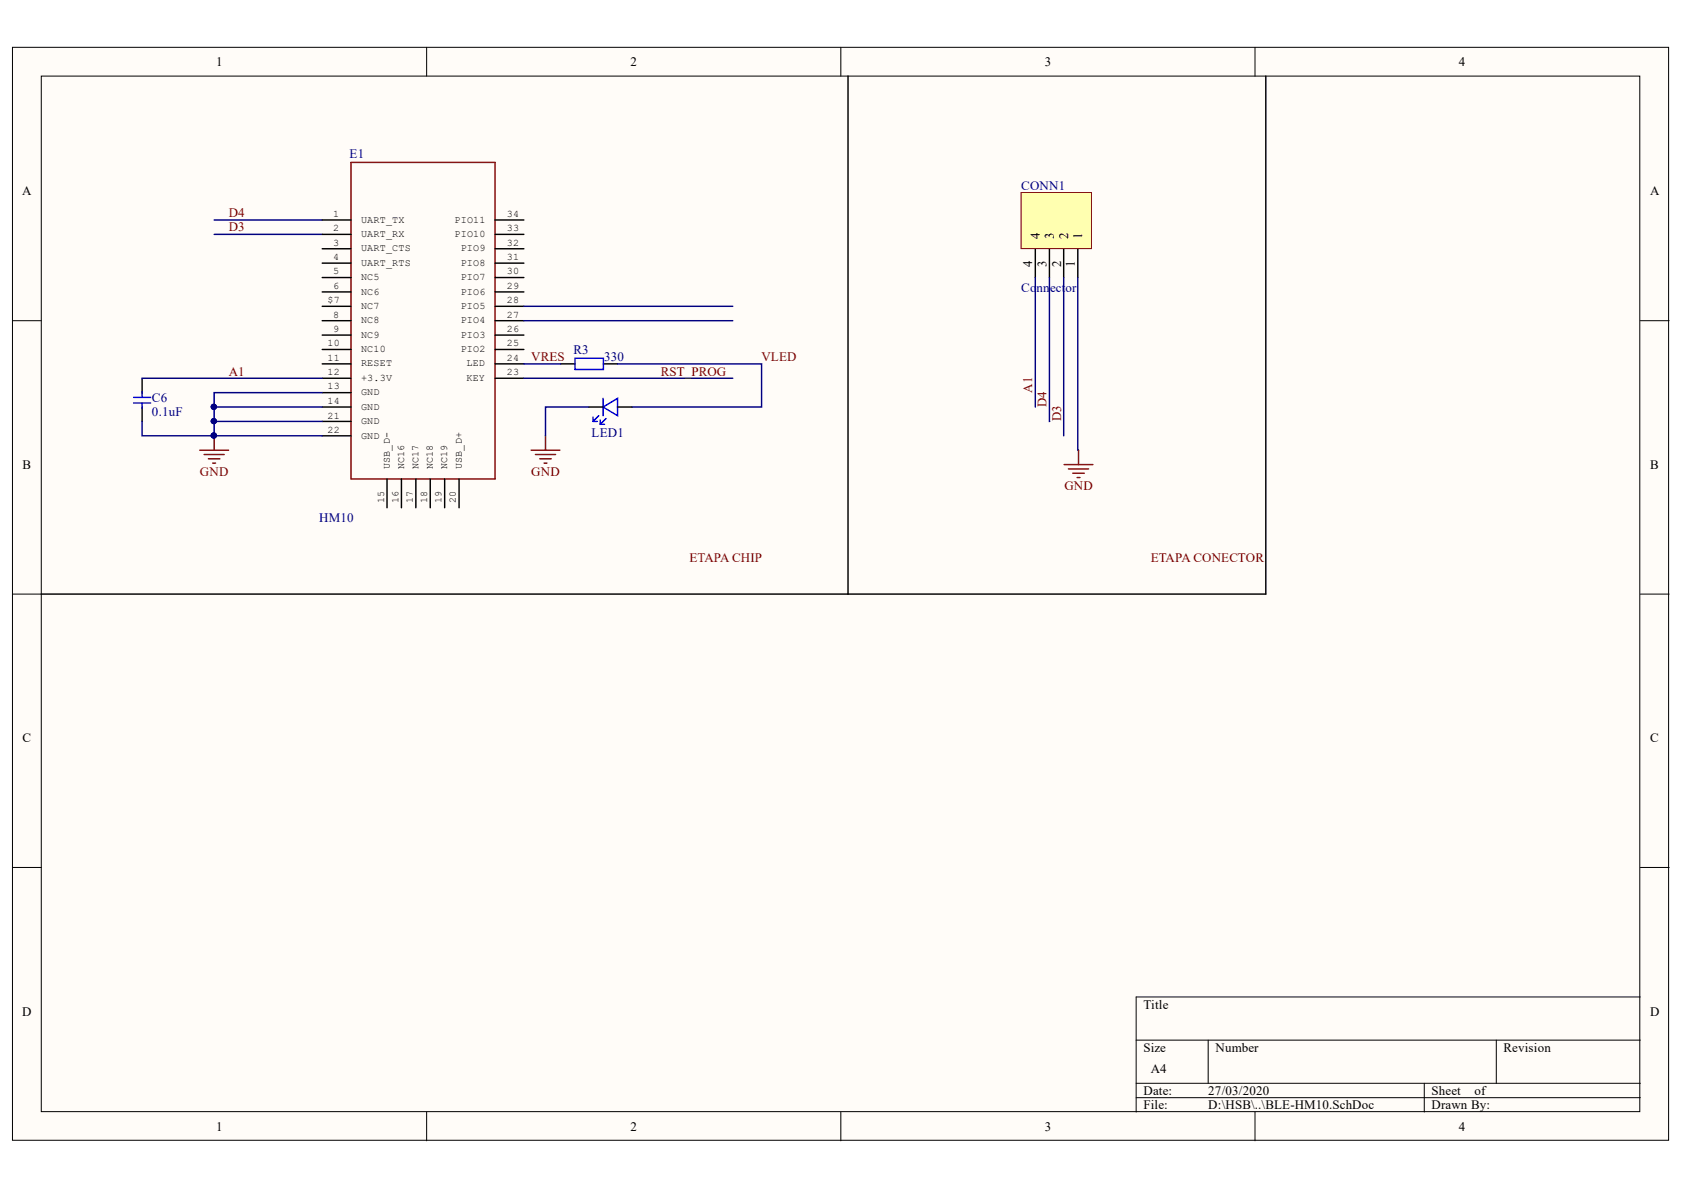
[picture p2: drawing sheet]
<svg xmlns="http://www.w3.org/2000/svg" width="297mm" height="210mm" viewBox="0 0 297 210" stroke-linecap="round" stroke-linejoin="round" font-family="sans-serif">
<defs><g id="words">
<g font-size="2.3">
<text x="38.1" y="11.7">1</text>
<text x="111.2" y="11.7">2</text>
<text x="184.3" y="11.7">3</text>
<text x="257.3" y="11.7">4</text>
<text x="3.9" y="34.5">A</text>
<text x="291.1" y="34.5">A</text>
<text x="182.1" y="47.1" transform="rotate(-90 182.1 47.1)">4</text>
<text x="183.4" y="42.2" transform="rotate(-90 183.4 42.2)">4</text>
<text x="184.6" y="47.1" transform="rotate(-90 184.6 47.1)">3</text>
<text x="185.9" y="42.2" transform="rotate(-90 185.9 42.2)">3</text>
<text x="187.2" y="47.1" transform="rotate(-90 187.2 47.1)">2</text>
<text x="188.4" y="42.2" transform="rotate(-90 188.4 42.2)">2</text>
<text x="189.6" y="47.1" transform="rotate(-90 189.6 47.1)">1</text>
<text x="190.9" y="42.2" transform="rotate(-90 190.9 42.2)">1</text>
<text x="4" y="82.7">B</text>
<text x="291.1" y="82.7">B</text>
<text x="4" y="130.9">C</text>
<text x="291.1" y="130.9">C</text>
<text x="3.9" y="179.2">D</text>
<text x="201.7" y="177.9">Title</text>
<text x="291.1" y="179.2">D</text>
<text x="201.7" y="185.5">Size</text>
<text x="214.4" y="185.5">Number</text>
<text x="265.2" y="185.5">Revision</text>
<text x="203" y="189.3">A4</text>
<text x="201.7" y="193.1">Date:</text>
<text x="201.7" y="195.7">File:</text>
<text x="213.1" y="193.1">27/03/2020</text>
<text x="213.1" y="195.7">D:\HSB\..\BLE-HM10.SchDoc</text>
<text x="252.5" y="193.1">Sheet</text>
<text x="252.5" y="195.7">Drawn By:</text>
<text x="260.1" y="193.1">of</text>
<text x="38.1" y="199.5">1</text>
<text x="111.2" y="199.5">2</text>
<text x="184.3" y="199.5">3</text>
<text x="257.3" y="199.5">4</text>
</g>
<g font-size="2.3" fill="#000080">
<text x="61.7" y="27.9">E1</text>
<text x="180.1" y="33.5">CONN1</text>
<text x="180.1" y="51.5">Co</text>
<text x="182.8" y="51.5">nn</text>
<text x="185.2" y="51.5">ect</text>
<text x="187.9" y="51.5">or</text>
<text x="101.1" y="62.4">R3</text>
<text x="106.6" y="63.7">330</text>
<text x="26.8" y="70.9">C6</text>
<text x="26.8" y="73.4">0.1uF</text>
<text x="104.4" y="77.1">LED1</text>
<text x="56.3" y="92.1">HM10</text>
</g>
<g font-size="2.3" fill="#800000">
<text x="40.3" y="38.3">D4</text>
<text x="40.3" y="40.8">D3</text>
<text x="93.7" y="63.7">VRES</text>
<text x="134.3" y="63.7">VLED</text>
<text x="40.3" y="66.2">A1</text>
<text x="116.5" y="66.2">RST_PROG</text>
<text x="182.1" y="69.3" transform="rotate(-90 182.1 69.3)">A1</text>
<text x="184.6" y="71.8" transform="rotate(-90 184.6 71.8)">D4</text>
<text x="187.2" y="74.3" transform="rotate(-90 187.2 74.3)">D3</text>
<text x="35.3" y="84">GND</text>
<text x="93.7" y="84">GND</text>
<text x="187.7" y="86.5">GND</text>
<text x="121.6" y="99.2">ETAPA CHIP</text>
<text x="203" y="99.2">ETAPA CONECTOR</text>
</g>
<g font-size="1.8">
<text x="58.8" y="38.3">1</text>
<text x="58.8" y="40.8">2</text>
<text x="63.7" y="39.3">UART_TX</text>
<text x="63.7" y="41.8">UART_RX</text>
<text x="80.2" y="41.8">PIO10</text>
<text x="80.2" y="39.3">PIO11</text>
<text x="89.4" y="40.8">33</text>
<text x="89.4" y="38.3">34</text>
<text x="58.8" y="43.3">3</text>
<text x="58.8" y="45.9">4</text>
<text x="63.7" y="44.4">UART_CTS</text>
<text x="63.7" y="46.9">UART_RTS</text>
<text x="81.3" y="46.9">PIO8</text>
<text x="81.3" y="44.4">PIO9</text>
<text x="89.4" y="45.9">31</text>
<text x="89.4" y="43.3">32</text>
<text x="57.8" y="53.5">$7</text>
<text x="58.8" y="48.4">5</text>
<text x="58.8" y="50.9">6</text>
<text x="63.7" y="49.4">NC5</text>
<text x="63.7" y="52">NC6</text>
<text x="81.3" y="52">PIO6</text>
<text x="81.3" y="49.4">PIO7</text>
<text x="89.4" y="53.5">28</text>
<text x="89.4" y="50.9">29</text>
<text x="89.4" y="48.4">30</text>
<text x="58.8" y="56">8</text>
<text x="58.8" y="58.5">9</text>
<text x="63.7" y="54.5">NC7</text>
<text x="63.7" y="57">NC8</text>
<text x="63.7" y="59.6">NC9</text>
<text x="81.3" y="59.6">PIO3</text>
<text x="81.3" y="57">PIO4</text>
<text x="81.3" y="54.5">PIO5</text>
<text x="89.4" y="58.5">26</text>
<text x="89.4" y="56">27</text>
<text x="57.8" y="61.1">10</text>
<text x="57.8" y="63.6">11</text>
<text x="63.7" y="62.1">NC10</text>
<text x="63.7" y="64.6">RESET</text>
<text x="81.3" y="62.1">PIO2</text>
<text x="82.3" y="64.6">LED</text>
<text x="89.4" y="63.6">24</text>
<text x="89.4" y="61.1">25</text>
<text x="57.8" y="66.1">12</text>
<text x="57.8" y="68.7">13</text>
<text x="57.8" y="71.2">14</text>
<text x="63.7" y="67.2">+3.3V</text>
<text x="63.7" y="69.7">GND</text>
<text x="82.3" y="67.2">KEY</text>
<text x="89.4" y="66.1">23</text>
<text x="57.8" y="73.8">21</text>
<text x="57.8" y="76.4">22</text>
<text x="63.7" y="72.2">GND</text>
<text x="63.7" y="74.9">GND</text>
<text x="63.7" y="77.4">GND</text>
<text x="68.8" y="82.7" transform="rotate(-90 68.8 82.7)">USB_D-</text>
<text x="71.3" y="82.7" transform="rotate(-90 71.3 82.7)">NC16</text>
<text x="73.8" y="82.7" transform="rotate(-90 73.8 82.7)">NC17</text>
<text x="76.4" y="82.7" transform="rotate(-90 76.4 82.7)">NC18</text>
<text x="78.9" y="82.7" transform="rotate(-90 78.9 82.7)">NC19</text>
<text x="81.4" y="82.7" transform="rotate(-90 81.4 82.7)">USB_D+</text>
<text x="67.7" y="88.7" transform="rotate(-90 67.7 88.7)">15</text>
<text x="70.3" y="88.7" transform="rotate(-90 70.3 88.7)">16</text>
<text x="72.8" y="88.7" transform="rotate(-90 72.8 88.7)">17</text>
<text x="75.4" y="88.7" transform="rotate(-90 75.4 88.7)">18</text>
<text x="77.9" y="88.7" transform="rotate(-90 77.9 88.7)">19</text>
<text x="80.4" y="88.7" transform="rotate(-90 80.4 88.7)">20</text>
</g>
</g></defs>
<g fill="#fffcf8" stroke="#000" stroke-width=".18">
<path d="M2.2 8.3h292.1v192.8h-292.1z"/>
<path d="M7.3 13.4h281.9v182.7h-281.9z"/>
</g>
<g fill="none" stroke="#000" stroke-width=".18">
<path d="M75.3 8.3v5.1M148.3 8.3v5.1M221.4 8.3v5.1M2.2 56.6h5.1M289.3 56.6h5.1M2.2 104.8h5.1M289.3 104.8h5.1M2.2 153h5.1M289.3 153h5.1M289.3 175.9h-88.9v20.3M75.3 196.2v5M148.3 196.2v5"/>
<path d="M200.4 183.5h88.9M200.4 191.1h88.9M200.4 193.6h88.9M213.1 183.5v7.6M221.4 196.2v5M251.2 191.1v5.1M263.9 183.5v7.6"/>
</g>
<path d="M37.8 38.8h19M37.8 41.3h19M92.4 56.6h36.9M92.4 54h36.9M25.1 74.3v2.6h12.7M37.8 71.8v2.5h19M37.8 74.3v2.6h19M56.8 69.3h-19v2.5h19M56.8 66.7h-31.7v.1M92.4 66.7h36.9M92.4 64.2h6.5M108.9 64.2h25.4v7.6h-22.8" fill="none" stroke="#000080" stroke-width=".25"/>
<path d="M61.9 28.7h25.4v55.8h-25.4zM35.2 79.4h5.1M37.8 76.9v2.5M36 80.2h3.6M36.8 80.9h2M37.5 81.7h.5" fill="none" stroke="#800000" stroke-width=".25"/>
<g fill="none" stroke="#000" stroke-width=".25">
<path d="M56.8 38.8h5.1M87.3 38.8h5.1M56.8 41.3h5.1M56.8 43.9h5.1M56.8 46.4h5.1M56.8 49h5.1M56.8 51.5h5.1M56.8 54h5.1M56.8 56.6h5.1M56.8 59.1h5.1M87.3 41.3h5.1M87.3 43.9h5.1"/>
<path d="M87.3 46.4h5.1M87.3 49h5.1M87.3 51.5h5.1M87.3 54h5.1M87.3 56.6h5.1M87.3 59.1h5.1M25.1 66.8v2.5M25.1 71.8v2.5M56.8 61.6h5.1M56.8 64.2h5.1M56.8 66.7h5.1M56.8 69.3h5.1"/>
<path d="M56.8 71.8h5.1M56.8 74.3h5.1M56.8 76.9h5.1M87.3 61.6h5.1M87.3 64.2h5.1M87.3 66.7h5.1M98.9 64.2h2.5M106.4 64.2h2.5M68.3 84.5v5.1M70.8 84.5v5.1M73.3 84.5v5.1M75.9 84.5v5.1"/>
<path d="M78.4 84.5v5.1M81 84.5v5.1"/>
</g>
<g fill="#000080" stroke="#000080" stroke-width=".18">
<circle cx="37.7" cy="71.8" r=".47"/>
<circle cx="37.7" cy="74.3" r=".46"/>
<circle cx="37.7" cy="76.8" r=".46"/>
</g>
<path d="M23.6 70.1h3M23.6 71.1h3M25.1 69.1v1M25.1 71.1v1M101.4 63.2h5v2h-5z" fill="none" stroke="#0000bf" stroke-width=".25"/>
<path d="M106.4 71.8l2.5-1.5v3z" fill="#fff"/>
<path d="M104.6 73.6v.7M104.6 74.3h.8M105.6 73.3l-1 1M105.9 74.1v.7M105.9 74.8h.7M106.4 71.8l2.5-1.5v3zM106.4 70.3v3M106.9 73.8l-1 1" fill="none" stroke="#00f" stroke-width=".25"/>
<path d="M103.8 71.8h2.6M108.9 71.8h2.6" fill="none" stroke="#000" stroke-width=".25"/>
<path d="M93.7 79.4h5.1M96.2 76.9v2.5M94.4 80.2h3.6M95.2 80.9h2M96 81.7h.5" fill="none" stroke="#800000" stroke-width=".25"/>
<path d="M103.8 71.8h-7.6v5.1" fill="none" stroke="#000080" stroke-width=".25"/>
<path d="M180.1 34h12.4v9.9h-12.4z" fill="#ffffb0" stroke="#800000" stroke-width=".18"/>
<path d="M149.6 13.4v91.4M223.3 13.4v91.4h-216M182.6 44v5M185.1 44v5M187.6 44v5M190.1 44v5" fill="none" stroke="#000" stroke-width=".25"/>
<path d="M182.6 49v22.8M185.1 49l.1 25.3M187.6 49v27.9M190.1 49v30.4h.1" fill="none" stroke="#000080" stroke-width=".25"/>
<path d="M190.2 79.4v2.5M187.7 81.9h5.1M188.5 82.7h3.5M189.2 83.5h2.1M190 84.2h.5" fill="none" stroke="#800000" stroke-width=".25"/>
<use href="#words"/>
</svg>
